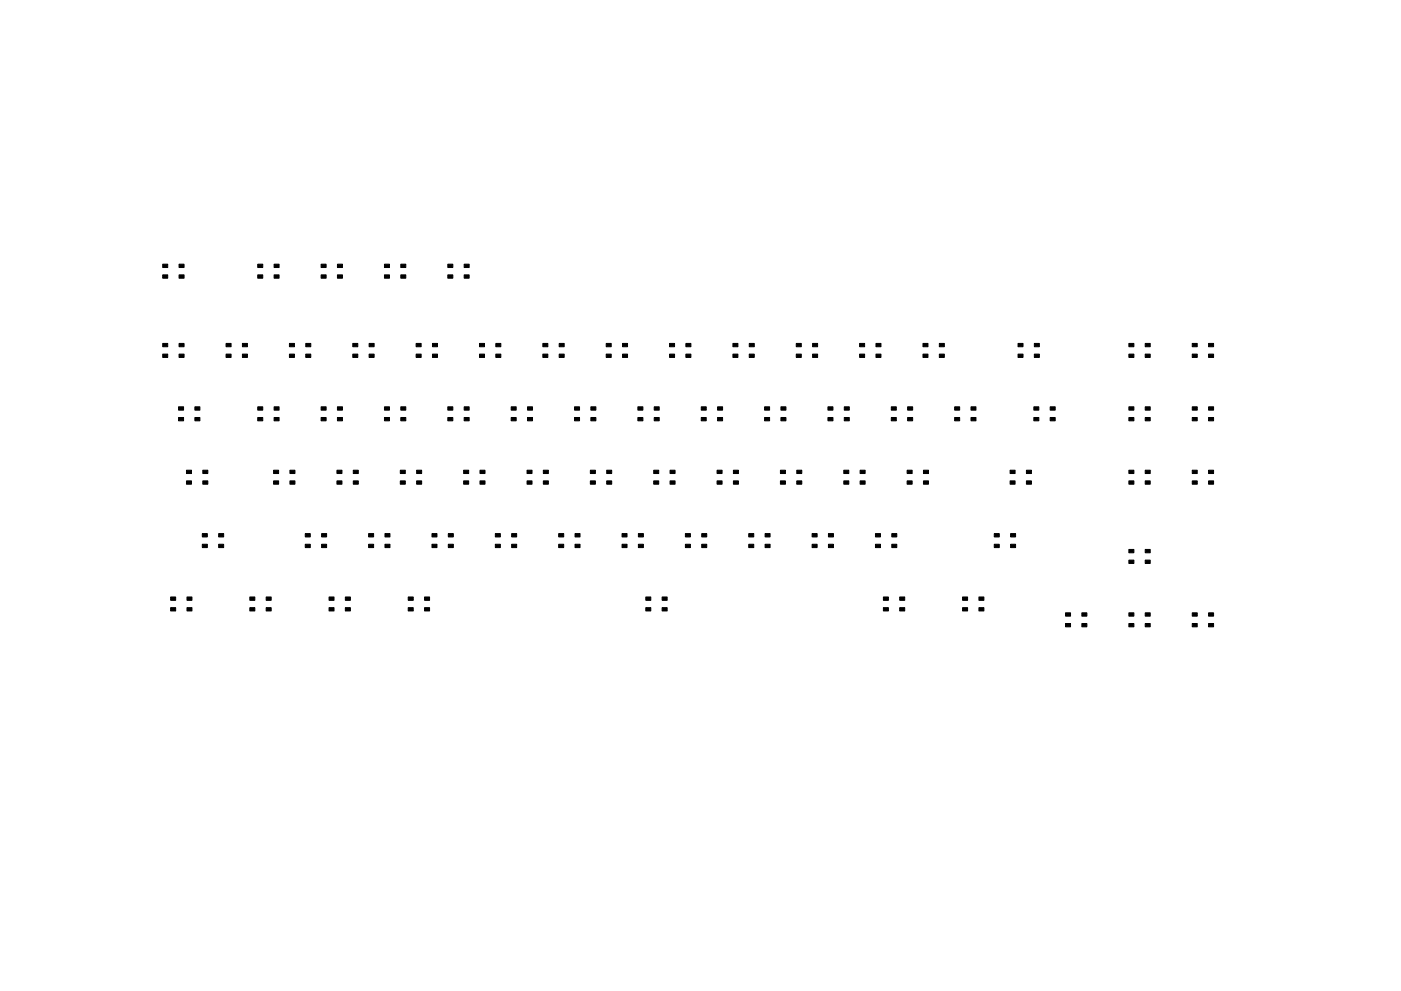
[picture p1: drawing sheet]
<svg xmlns="http://www.w3.org/2000/svg" width="420mm" height="297mm" viewBox="0 0 420 297" stroke-linecap="round" stroke-linejoin="round" font-family="sans-serif">
<g fill="#000" stroke="#000" stroke-width=".3">
<path d="M48.8 79.2h1.5v1h-1.5zM48.8 82.4h1.5v1h-1.5zM53.7 79.2h1.5v1h-1.5zM53.7 82.4h1.5v1h-1.5zM77.3 79.2h1.5v1h-1.5zM77.3 82.4h1.5v1h-1.5zM82.2 79.2h1.5v1h-1.5zM82.2 82.4h1.5v1h-1.5zM96.3 79.2h1.5v1h-1.5zM96.3 82.4h1.5v1h-1.5zM101.2 79.2h1.5v1h-1.5zM101.2 82.4h1.5v1h-1.5z"/>
<path d="M115.3 79.2h1.5v1h-1.5zM115.3 82.4h1.5v1h-1.5zM120.2 79.2h1.5v1h-1.5zM120.2 82.4h1.5v1h-1.5zM134.3 79.2h1.5v1h-1.5zM134.3 82.4h1.5v1h-1.5zM139.2 79.2h1.5v1h-1.5zM139.2 82.4h1.5v1h-1.5zM48.8 106.1h1.5v1h-1.5zM48.8 102.9h1.5v1h-1.5zM53.7 106.1h1.5v1h-1.5zM53.7 102.9h1.5v1h-1.5z"/>
<path d="M67.8 106.1h1.5v1h-1.5zM67.8 102.9h1.5v1h-1.5zM72.7 106.1h1.5v1h-1.5zM72.7 102.9h1.5v1h-1.5zM86.8 106.1h1.5v1h-1.5zM86.8 102.9h1.5v1h-1.5zM91.7 106.1h1.5v1h-1.5zM91.7 102.9h1.5v1h-1.5zM105.8 106.1h1.5v1h-1.5zM105.8 102.9h1.5v1h-1.5zM110.7 106.1h1.5v1h-1.5zM110.7 102.9h1.5v1h-1.5z"/>
<path d="M124.8 106.1h1.5v1h-1.5zM124.8 102.9h1.5v1h-1.5zM129.7 106.1h1.5v1h-1.5zM129.7 102.9h1.5v1h-1.5zM143.8 106.1h1.5v1h-1.5zM143.8 102.9h1.5v1h-1.5zM148.7 106.1h1.5v1h-1.5zM148.7 102.9h1.5v1h-1.5zM162.8 106.1h1.5v1h-1.5zM162.8 102.9h1.5v1h-1.5zM167.7 106.1h1.5v1h-1.5zM167.7 102.9h1.5v1h-1.5z"/>
<path d="M181.8 106.1h1.5v1h-1.5zM181.8 102.9h1.5v1h-1.5zM186.7 106.1h1.5v1h-1.5zM186.7 102.9h1.5v1h-1.5zM200.8 106.1h1.5v1h-1.5zM200.8 102.9h1.5v1h-1.5zM205.7 106.1h1.5v1h-1.5zM205.7 102.9h1.5v1h-1.5zM219.8 106.1h1.5v1h-1.5zM219.8 102.9h1.5v1h-1.5zM224.7 106.1h1.5v1h-1.5zM224.7 102.9h1.5v1h-1.5z"/>
<path d="M238.8 106.1h1.5v1h-1.5zM238.8 102.9h1.5v1h-1.5zM243.7 106.1h1.5v1h-1.5zM243.7 102.9h1.5v1h-1.5zM257.8 106.1h1.5v1h-1.5zM257.8 102.9h1.5v1h-1.5zM262.7 106.1h1.5v1h-1.5zM262.7 102.9h1.5v1h-1.5zM276.8 106.1h1.5v1h-1.5zM276.8 102.9h1.5v1h-1.5zM281.7 106.1h1.5v1h-1.5zM281.7 102.9h1.5v1h-1.5z"/>
<path d="M305.3 106.1h1.5v1h-1.5zM305.3 102.9h1.5v1h-1.5zM310.2 106.1h1.5v1h-1.5zM310.2 102.9h1.5v1h-1.5zM338.5 106.1h1.6v1h-1.6zM338.5 102.9h1.6v1h-1.6zM343.5 106.1h1.4v1h-1.4zM343.5 102.9h1.4v1h-1.4zM357.6 106.1h1.4v1h-1.4zM357.6 102.9h1.4v1h-1.4zM362.5 106.1h1.4v1h-1.4zM362.5 102.9h1.4v1h-1.4z"/>
<path d="M53.6 121.9h1.4v1h-1.4zM53.6 125.1h1.4v1h-1.4zM58.4 121.9h1.6v1h-1.6zM58.4 125.1h1.6v1h-1.6zM77.3 121.9h1.5v1h-1.5zM77.3 125.1h1.5v1h-1.5zM82.2 121.9h1.5v1h-1.5zM82.2 125.1h1.5v1h-1.5zM96.3 121.9h1.5v1h-1.5zM96.3 125.1h1.5v1h-1.5zM101.2 121.9h1.5v1h-1.5zM101.2 125.1h1.5v1h-1.5z"/>
<path d="M115.3 121.9h1.5v1h-1.5zM115.3 125.1h1.5v1h-1.5zM120.2 121.9h1.5v1h-1.5zM120.2 125.1h1.5v1h-1.5zM134.3 121.9h1.5v1h-1.5zM134.3 125.1h1.5v1h-1.5zM139.2 121.9h1.5v1h-1.5zM139.2 125.1h1.5v1h-1.5zM153.3 121.9h1.5v1h-1.5zM153.3 125.1h1.5v1h-1.5zM158.2 121.9h1.5v1h-1.5zM158.2 125.1h1.5v1h-1.5z"/>
<path d="M172.3 121.9h1.5v1h-1.5zM172.3 125.1h1.5v1h-1.5zM177.2 121.9h1.5v1h-1.5zM177.2 125.1h1.5v1h-1.5zM191.3 121.9h1.5v1h-1.5zM191.3 125.1h1.5v1h-1.5zM196.2 121.9h1.5v1h-1.5zM196.2 125.1h1.5v1h-1.5zM210.3 121.9h1.5v1h-1.5zM210.3 125.1h1.5v1h-1.5zM215.2 121.9h1.5v1h-1.5zM215.2 125.1h1.5v1h-1.5z"/>
<path d="M229.3 121.9h1.5v1h-1.5zM229.3 125.1h1.5v1h-1.5zM234.2 121.9h1.5v1h-1.5zM234.2 125.1h1.5v1h-1.5zM248.3 121.9h1.5v1h-1.5zM248.3 125.1h1.5v1h-1.5zM253.2 121.9h1.5v1h-1.5zM253.2 125.1h1.5v1h-1.5zM267.3 121.9h1.5v1h-1.5zM267.3 125.1h1.5v1h-1.5zM272.2 121.9h1.5v1h-1.5zM272.2 125.1h1.5v1h-1.5z"/>
<path d="M286.3 121.9h1.5v1h-1.5zM286.3 125.1h1.5v1h-1.5zM291.2 121.9h1.5v1h-1.5zM291.2 125.1h1.5v1h-1.5zM310.1 121.9h1.4v1h-1.4zM310.1 125.1h1.4v1h-1.4zM314.9 121.9h1.6v1h-1.6zM314.9 125.1h1.6v1h-1.6zM338.5 121.9h1.6v1h-1.6zM338.5 125.1h1.6v1h-1.6zM343.5 121.9h1.4v1h-1.4zM343.5 125.1h1.4v1h-1.4z"/>
<path d="M357.6 121.9h1.4v1h-1.4zM357.6 125.1h1.4v1h-1.4zM362.5 121.9h1.4v1h-1.4zM362.5 125.1h1.4v1h-1.4zM55.9 144.1h1.5v1h-1.5zM55.9 140.9h1.5v1h-1.5zM60.8 144.1h1.5v1h-1.5zM60.8 140.9h1.5v1h-1.5zM82 144.1h1.5v1h-1.5zM82 140.9h1.5v1h-1.5zM87 144.1h1.4v1h-1.4zM87 140.9h1.4v1h-1.4z"/>
<path d="M101.1 144.1h1.4v1h-1.4zM101.1 140.9h1.4v1h-1.4zM106 144.1h1.4v1h-1.4zM106 140.9h1.4v1h-1.4zM120.1 144.1h1.4v1h-1.4zM120.1 140.9h1.4v1h-1.4zM124.9 144.1h1.6v1h-1.6zM124.9 140.9h1.6v1h-1.6zM139.1 144.1h1.4v1h-1.4zM139.1 140.9h1.4v1h-1.4zM143.9 144.1h1.6v1h-1.6zM143.9 140.9h1.6v1h-1.6z"/>
<path d="M158 144.1h1.6v1h-1.6zM158 140.9h1.6v1h-1.6zM162.9 144.1h1.6v1h-1.6zM162.9 140.9h1.6v1h-1.6zM177 144.1h1.6v1h-1.6zM177 140.9h1.6v1h-1.6zM182 144.1h1.4v1h-1.4zM182 140.9h1.4v1h-1.4zM196 144.1h1.6v1h-1.6zM196 140.9h1.6v1h-1.6zM201 144.1h1.4v1h-1.4zM201 140.9h1.4v1h-1.4z"/>
<path d="M215.1 144.1h1.4v1h-1.4zM215.1 140.9h1.4v1h-1.4zM220 144.1h1.4v1h-1.4zM220 140.9h1.4v1h-1.4zM234.1 144.1h1.4v1h-1.4zM234.1 140.9h1.4v1h-1.4zM238.9 144.1h1.6v1h-1.6zM238.9 140.9h1.6v1h-1.6zM253.1 144.1h1.5v1h-1.5zM253.1 140.9h1.5v1h-1.5zM257.9 144.1h1.6v1h-1.6zM257.9 140.9h1.6v1h-1.6z"/>
<path d="M272 144.1h1.6v1h-1.6zM272 140.9h1.6v1h-1.6zM276.9 144.1h1.6v1h-1.6zM276.9 140.9h1.6v1h-1.6zM302.9 144.1h1.5v1h-1.5zM302.9 140.9h1.5v1h-1.5zM307.8 144.1h1.5v1h-1.5zM307.8 140.9h1.5v1h-1.5zM338.5 144.1h1.6v1h-1.6zM338.5 140.9h1.6v1h-1.6zM343.5 144.1h1.4v1h-1.4zM343.5 140.9h1.4v1h-1.4z"/>
<path d="M357.6 144.1h1.4v1h-1.4zM357.6 140.9h1.4v1h-1.4zM362.5 144.1h1.4v1h-1.4zM362.5 140.9h1.4v1h-1.4zM51.2 178.9h1.5v1h-1.5zM56.1 178.9h1.5v1h-1.5zM60.7 159.9h1.5v1h-1.5zM60.7 163.1h1.5v1h-1.5zM65.6 159.9h1.5v1h-1.5zM65.6 163.1h1.5v1h-1.5zM74.9 178.9h1.5v1h-1.5zM79.8 178.9h1.5v1h-1.5z"/>
<path d="M91.5 159.9h1.6v1h-1.6zM91.5 163.1h1.6v1h-1.6zM96.4 159.9h1.6v1h-1.6zM96.4 163.1h1.6v1h-1.6zM98.7 178.9h1.5v1h-1.5zM103.6 178.9h1.5v1h-1.5zM110.5 159.9h1.6v1h-1.6zM110.5 163.1h1.6v1h-1.6zM115.5 159.9h1.4v1h-1.4zM115.5 163.1h1.4v1h-1.4zM122.4 178.9h1.5v1h-1.5zM127.3 178.9h1.5v1h-1.5z"/>
<path d="M129.5 159.9h1.6v1h-1.6zM129.5 163.1h1.6v1h-1.6zM134.5 159.9h1.4v1h-1.4zM134.5 163.1h1.4v1h-1.4zM148.6 159.9h1.4v1h-1.4zM148.6 163.1h1.4v1h-1.4zM153.5 159.9h1.4v1h-1.4zM153.5 163.1h1.4v1h-1.4zM167.6 159.9h1.4v1h-1.4zM167.6 163.1h1.4v1h-1.4zM172.5 159.9h1.5v1h-1.5zM172.5 163.1h1.5v1h-1.5z"/>
<path d="M186.6 159.9h1.4v1h-1.4zM186.6 163.1h1.4v1h-1.4zM191.4 159.9h1.6v1h-1.6zM191.4 163.1h1.6v1h-1.6zM193.7 178.9h1.5v1h-1.5zM198.6 178.9h1.5v1h-1.5zM205.6 159.9h1.4v1h-1.4zM205.6 163.1h1.4v1h-1.4zM210.4 159.9h1.6v1h-1.6zM210.4 163.1h1.6v1h-1.6zM224.5 159.9h1.6v1h-1.6zM224.5 163.1h1.6v1h-1.6z"/>
<path d="M229.4 159.9h1.6v1h-1.6zM229.4 163.1h1.6v1h-1.6zM243.5 159.9h1.6v1h-1.6zM243.5 163.1h1.6v1h-1.6zM248.5 159.9h1.4v1h-1.4zM248.5 163.1h1.4v1h-1.4zM262.5 159.9h1.6v1h-1.6zM262.5 163.1h1.6v1h-1.6zM264.9 178.9h1.5v1h-1.5zM267.4 159.9h1.6v1h-1.6zM267.4 163.1h1.6v1h-1.6zM269.8 178.9h1.5v1h-1.5z"/>
<path d="M288.7 178.9h1.5v1h-1.5zM293.6 178.9h1.5v1h-1.5zM298.2 159.9h1.5v1h-1.5zM298.2 163.1h1.5v1h-1.5zM303.1 159.9h1.5v1h-1.5zM303.1 163.1h1.5v1h-1.5zM338.5 164.7h1.6v1h-1.6zM338.5 167.9h1.6v1h-1.6zM343.5 164.7h1.4v1h-1.4zM343.5 167.9h1.4v1h-1.4zM51.2 182.1h1.5v1h-1.5zM56.1 182.1h1.5v1h-1.5z"/>
<path d="M74.9 182.1h1.5v1h-1.5zM79.8 182.1h1.5v1h-1.5zM98.7 182.1h1.5v1h-1.5zM103.6 182.1h1.5v1h-1.5zM122.4 182.1h1.5v1h-1.5zM127.3 182.1h1.5v1h-1.5zM193.7 182.1h1.5v1h-1.5zM198.6 182.1h1.5v1h-1.5zM264.9 182.1h1.5v1h-1.5zM269.8 182.1h1.5v1h-1.5zM288.7 182.1h1.5v1h-1.5zM293.6 182.1h1.5v1h-1.5z"/>
<path d="M319.5 186.9h1.6v1h-1.6zM319.5 183.7h1.6v1h-1.6zM324.4 186.9h1.6v1h-1.6zM324.4 183.7h1.6v1h-1.6zM338.5 186.9h1.6v1h-1.6zM338.5 183.7h1.6v1h-1.6zM343.5 186.9h1.4v1h-1.4zM343.5 183.7h1.4v1h-1.4zM357.6 186.9h1.4v1h-1.4zM357.6 183.7h1.4v1h-1.4zM362.5 186.9h1.4v1h-1.4zM362.5 183.7h1.4v1h-1.4z"/>
</g>
</svg>
